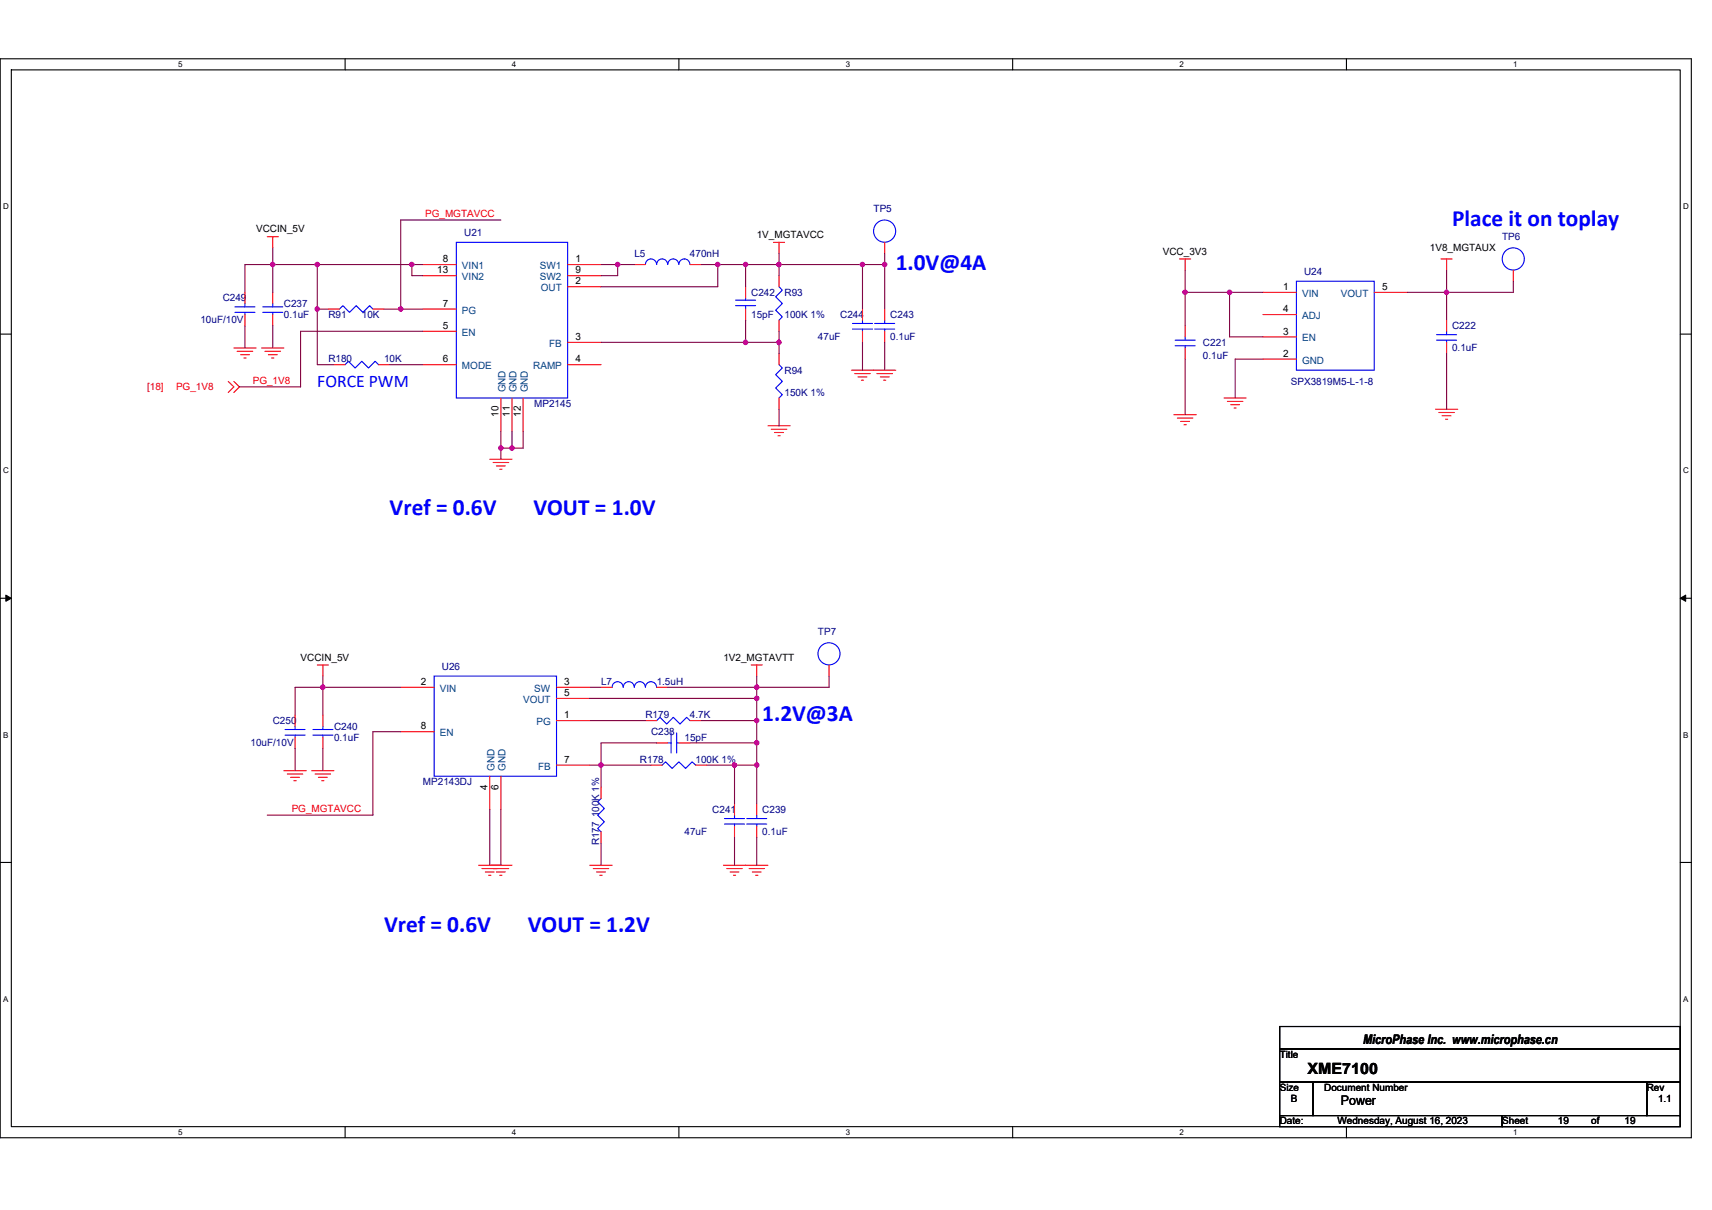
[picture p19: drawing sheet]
<svg xmlns="http://www.w3.org/2000/svg" width="297mm" height="210mm" viewBox="0 0 297 210" stroke-linecap="round" stroke-linejoin="round" font-family="sans-serif">
<defs><g id="words">
<g font-size="4" fill="#00f">
<text x="251.9" y="39.1">Place it on toplay</text>
<text x="155.4" y="46.9">1.0V@4A</text>
<text x="67.6" y="89.3">Vref = 0.6V</text>
<text x="92.6" y="89.3">VOUT = 1.0V</text>
<text x="132.3" y="125.1">1.2V@3A</text>
<text x="66.6" y="161.7">Vref = 0.6V</text>
<text x="91.6" y="161.7">VOUT = 1.2V</text>
</g>
<text font-size="3.1" fill="#00f" x="55.1" y="67.2">FORCE PWM</text>
<text font-size="2.7" x="226.9" y="186.4">XME7100</text>
<g font-size="2.3">
<text x="236.5" y="181.1">MicroPhase Inc. www.microphase.cn</text>
<text x="232.6" y="191.8">Power</text>
</g>
<g font-size="1.7">
<text x="44.4" y="40.3">VCCIN_5V</text>
<text x="131.3" y="41.3">1V_MGTAVCC</text>
<text x="75.9" y="47.4">13</text>
<text x="76.9" y="45.5">8</text>
<text x="99.8" y="45.5">1</text>
<text x="99.8" y="47.4">9</text>
<text x="201.8" y="44.2">VCC_3V3</text>
<text x="248.1" y="43.6">1V8_MGTAUX</text>
<text x="76.9" y="53.2">7</text>
<text x="99.8" y="49.4">2</text>
<text x="222.6" y="50.3">1</text>
<text x="239.8" y="50.3">5</text>
<text x="76.9" y="57.1">5</text>
<text x="99.8" y="59">3</text>
<text x="222.6" y="54.2">4</text>
<text x="222.6" y="58.1">3</text>
<text x="76.9" y="62.9">6</text>
<text x="99.8" y="62.9">4</text>
<text x="222.6" y="61.9">2</text>
<text x="86.5" y="72.3" transform="rotate(-90 86.5 72.3)">10</text>
<text x="88.4" y="72.3" transform="rotate(-90 88.4 72.3)">11</text>
<text x="90.4" y="72.3" transform="rotate(-90 90.4 72.3)">12</text>
<text x="52.2" y="114.6">VCCIN_5V</text>
<text x="73" y="118.9">2</text>
<text x="97.9" y="118.9">3</text>
<text x="125.5" y="114.6">1V2_MGTAVTT</text>
<text x="97.9" y="120.8">5</text>
<text x="97.9" y="124.7">1</text>
<text x="73" y="126.6">8</text>
<text x="84.6" y="137" transform="rotate(-90 84.6 137)">4</text>
<text x="86.5" y="137" transform="rotate(-90 86.5 137)">6</text>
<text x="97.9" y="132.4">7</text>
<text x="222" y="183.6">Title</text>
<text x="222" y="189.3">Size</text>
<text x="224" y="191.3">B</text>
<text x="229.8" y="189.3">Document Number</text>
<text x="285.7" y="189.3">Rev</text>
<text x="287.7" y="191.3">1.1</text>
<text x="222" y="195.1">Date:</text>
<text x="232.1" y="195.1">Wednesday, August 16, 2023</text>
<text x="260.6" y="195.1">Sheet</text>
<text x="270.3" y="195.1">19</text>
<text x="276.1" y="195.1">of</text>
<text x="281.9" y="195.1">19</text>
</g>
<g font-size="1.7" fill="#f00">
<text x="73.8" y="37.7">PG_MGTAVCC</text>
<text x="25.5" y="67.7">[18]</text>
<text x="30.5" y="67.7">PG_1V8</text>
<text x="43.9" y="66.7">PG_1V8</text>
<text x="50.6" y="141">PG_MGTAVCC</text>
</g>
<g font-size="1.7" fill="#000080">
<text x="80.5" y="40.9">U21</text>
<text x="151.6" y="36.8">TP5</text>
<text x="260.6" y="41.7">TP6</text>
<text x="110.1" y="44.6">L5</text>
<text x="119.7" y="44.6">470nH</text>
<text x="226.3" y="47.6">U24</text>
<text x="38.6" y="52.3">C249</text>
<text x="49.3" y="53.3">C237</text>
<text x="130.3" y="51.3">C242</text>
<text x="136.1" y="51.3">R93</text>
<text x="34.8" y="56.1">10uF/10V</text>
<text x="49.3" y="55.2">0.1uF</text>
<text x="57" y="55.2">R91</text>
<text x="62.8" y="55.2">10K</text>
<text x="130.3" y="55.2">15pF</text>
<text x="136.1" y="55.2">100K 1%</text>
<text x="141.9" y="59">47uF</text>
<text x="145.8" y="55.2">C244</text>
<text x="154.5" y="55.2">C243</text>
<text x="154.5" y="59">0.1uF</text>
<text x="251.9" y="57.1">C222</text>
<text x="57" y="62.9">R180</text>
<text x="66.6" y="62.9">10K</text>
<text x="136.1" y="64.8">R94</text>
<text x="208.7" y="60">C221</text>
<text x="208.7" y="62.3">0.1uF</text>
<text x="251.9" y="61">0.1uF</text>
<text x="92.7" y="70.6">MP2145</text>
<text x="136.1" y="68.7">150K 1%</text>
<text x="224" y="66.8">SPX3819M5-L-1-8</text>
<text x="141.9" y="110.2">TP7</text>
<text x="76.7" y="116.2">U26</text>
<text x="104.3" y="118.9">L7</text>
<text x="113.9" y="118.9">1.5uH</text>
<text x="47.3" y="125.6">C250</text>
<text x="112" y="124.7">R179</text>
<text x="119.7" y="124.7">4.7K</text>
<text x="43.5" y="129.5">10uF/10V</text>
<text x="58" y="126.6">C240</text>
<text x="58" y="128.5">0.1uF</text>
<text x="113" y="127.6">C238</text>
<text x="118.8" y="128.5">15pF</text>
<text x="73.4" y="136.2">MP2143DJ</text>
<text x="111" y="132.4">R178</text>
<text x="120.7" y="132.4">100K 1%</text>
<text x="123.6" y="141.1">C241</text>
<text x="132.3" y="141.1">C239</text>
<text x="103.9" y="146.7" transform="rotate(-90 103.9 146.7)">R177 100K 1%</text>
<text x="118.8" y="144.9">47uF</text>
<text x="132.3" y="144.9">0.1uF</text>
</g>
<g font-size="1.7" fill="#004080">
<text x="80.2" y="46.7">VIN1</text>
<text x="93.7" y="46.7">SW1</text>
<text x="80.2" y="48.6">VIN2</text>
<text x="93.7" y="48.6">SW2</text>
<text x="93.8" y="50.5">OUT</text>
<text x="225.9" y="51.5">VIN</text>
<text x="232.6" y="51.5">VOUT</text>
<text x="80.2" y="58.3">EN</text>
<text x="80.2" y="54.4">PG</text>
<text x="225.9" y="55.4">ADJ</text>
<text x="225.9" y="59.2">EN</text>
<text x="80.2" y="64.1">MODE</text>
<text x="92.5" y="64.1">RAMP</text>
<text x="95.3" y="60.2">FB</text>
<text x="225.9" y="63.1">GND</text>
<text x="87.7" y="68.1" transform="rotate(-90 87.7 68.1)">GND</text>
<text x="89.6" y="68.1" transform="rotate(-90 89.6 68.1)">GND</text>
<text x="91.6" y="68.1" transform="rotate(-90 91.6 68.1)">GND</text>
<text x="76.3" y="120.1">VIN</text>
<text x="90.8" y="122">VOUT</text>
<text x="92.7" y="120.1">SW</text>
<text x="93.1" y="125.8">PG</text>
<text x="76.3" y="127.8">EN</text>
<text x="85.8" y="133.7" transform="rotate(-90 85.8 133.7)">GND</text>
<text x="87.7" y="133.7" transform="rotate(-90 87.7 133.7)">GND</text>
<text x="93.4" y="133.6">FB</text>
</g>
<g font-size="1.4">
<text x="30.9" y="11.7">5</text>
<text x="88.8" y="11.7">4</text>
<text x="146.7" y="11.7">3</text>
<text x="204.7" y="11.7">2</text>
<text x="262.6" y="11.7">1</text>
<text x=".5" y="36.3">D</text>
<text x="292" y="36.3">D</text>
<text x=".5" y="82.1">C</text>
<text x="292" y="82.1">C</text>
<text x=".5" y="128">B</text>
<text x="292" y="128">B</text>
<text x=".5" y="173.8">A</text>
<text x="292" y="173.8">A</text>
<text x="30.9" y="197">5</text>
<text x="88.8" y="197">4</text>
<text x="146.7" y="197">3</text>
<text x="204.7" y="197">2</text>
<text x="262.6" y="197">1</text>
</g>
</g></defs>
<path d="M0 10.2h293.5v187.2h-293.5zM2 12.1h289.5v183.4h-289.5z" fill="none" stroke="#000" stroke-width=".19"/>
<g fill="#fff">
<path d="M30.9 10.4h.8v1.6h-.8z"/>
<path d="M30.9 195.7h.8v1.6h-.8z"/>
</g>
<path d="M59.9 10.2v1.9M59.9 195.5v1.9" fill="none" stroke="#000" stroke-width=".19"/>
<g fill="#fff">
<path d="M88.8 10.4h.8v1.6h-.8z"/>
<path d="M88.8 195.7h.8v1.6h-.8z"/>
</g>
<path d="M117.8 10.2v1.9M117.8 195.5v1.9" fill="none" stroke="#000" stroke-width=".19"/>
<g fill="#fff">
<path d="M146.7 10.4h.8v1.6h-.8z"/>
<path d="M146.7 195.7h.8v1.6h-.8z"/>
</g>
<path d="M175.7 10.2v1.9M175.7 195.5v1.9" fill="none" stroke="#000" stroke-width=".19"/>
<g fill="#fff">
<path d="M204.7 10.4h.7v1.6h-.7z"/>
<path d="M204.7 195.7h.7v1.6h-.7z"/>
</g>
<path d="M233.6 10.2v1.9M233.6 195.5v1.9" fill="none" stroke="#000" stroke-width=".19"/>
<g fill="#fff">
<path d="M262.6 10.4h.7v1.6h-.7z"/>
<path d="M262.6 195.7h.7v1.6h-.7z"/>
<path d="M.5 35.1h1v1.5h-1z"/>
<path d="M292 35.1h1v1.5h-1z"/>
<path d="M.5 80.9h1v1.5h-1z"/>
<path d="M292 80.9h1v1.5h-1z"/>
</g>
<path d="M0 58h2M291.5 58h2" fill="none" stroke="#000" stroke-width=".19"/>
<g fill="#fff">
<path d="M.5 126.7h.9v1.6h-.9z"/>
<path d="M292 126.7h.9v1.6h-.9z"/>
</g>
<path d="M0 103.8h2M291.5 103.8h2" fill="none" stroke="#000" stroke-width=".19"/>
<path d="M1 103.3l1 .5-1 .6zM291.5 103.8l1-.5v1.1z" fill="#000" stroke="#000" stroke-width=".17"/>
<g fill="#fff">
<path d="M.5 172.6h.9v1.5h-.9z"/>
<path d="M292 172.6h.9v1.5h-.9z"/>
</g>
<path d="M0 149.7h2M291.5 149.7h2M222 178.1h69.5v3.9h-69.5zM222 182h69.5v5.8h-69.5zM222 187.8h5.8v5.8h-5.8zM222 193.6h38.6v1.9h-38.6zM227.8 187.8h57.9v5.8h-57.9zM260.6 193.6h30.9v1.9h-30.9zM285.7 187.8h5.8v5.8h-5.8z" fill="none" stroke="#000" stroke-width=".19"/>
<g fill="none" stroke="#f00" stroke-width=".19">
<path d="M42.5 54.6v1.9M42.5 50.7v2M46.4 41.1h1.9M47.3 41.1v1.9M47.3 54.6v1.9M47.3 50.7v2M57 53.6h1.9M64.7 53.6h1.9M73.4 57.5h5.8M73.4 53.6h5.8M73.4 45.9h5.8M73.4 47.8h5.8"/>
<path d="M98.5 45.9h5.8M98.5 49.8h5.8M98.5 59.4h5.8M98.5 47.8h5.8M110.1 45.9h1.9M119.7 45.9h1.9M129.4 49.8v1.9M129.4 53.6v2M134.2 42.1h1.9M135.2 42.1v1.9M135.2 47.8v2M135.2 55.6v1.9"/>
<path d="M149.6 57.5v1.9M149.6 53.6v2M153.5 57.5v1.9M153.5 53.6v2M153.5 42.1v1.9M204.7 44.9h1.9M205.6 44.9v2M205.6 56.5v2M219.1 50.7h5.8M219.1 54.6h5.8M219.1 58.5h5.8M238.4 50.7h5.8"/>
<path d="M250 44.9h1.9M251 44.9v2M251 59.4v2M251 55.6v1.9M262.6 46.9v1.9M39.6 66.2l1 .9-1 1M40.6 60.4h3.8M40.6 66.2l.9 .9-.9 1M41.1 61h2.8M41.7 61.6h1.6M42.3 62.1h.4M45.4 60.4h3.9"/>
<path d="M46 61h2.7M46.6 61.6h1.5M47.1 62.1h.4M58 63.3h1.9M65.7 63.3h1.9M73.4 63.3h5.8M85 79.7h3.8M86.9 69.1v5.8M88.8 69.1v5.8M90.8 69.1v5.8M98.5 63.3h5.8M133.2 73.9h3.9"/>
<path d="M133.8 74.5h2.7M134.4 75.1h1.5M135 75.6h.4M135.2 61.4v1.9M135.2 69.1v1.9M147.7 64.2h7.7M148.3 64.8h2.7M148.9 65.4h1.5M149.5 66h.3M152.1 64.8h2.8M152.7 65.4h1.6M153.3 66h.4"/>
<path d="M203.7 72h3.9M204.3 72.6h2.7M204.8 73.1h1.6M205.4 73.7h.4M205.6 60.4v1.9M212.4 69.1h3.8M213 69.7h2.7M213.5 70.2h1.6M214.1 70.8h.4M219.1 62.3h5.8M249.1 71h3.8M249.6 71.6h2.7"/>
<path d="M250.2 72.2h1.6M250.8 72.7h.4M85.6 80.3h2.7M86.1 80.9h1.6M86.7 81.4h.4M55.1 115.4h1.9M56 115.4v1.9M69.5 119.3h5.8M96.6 119.3h5.7M104.3 119.3h1.9M113.9 119.3h2M130.3 115.4h2"/>
<path d="M131.3 115.4v1.9M143.8 115.4v1.9M49.3 133.8h3.8M49.8 134.3h2.7M50.4 134.9h1.6M51 135.5h.4M51.2 128v1.9M51.2 124.1v1.9M54.1 133.8h3.9M54.7 134.3h2.7M55.2 134.9h1.6M55.8 135.5h.4"/>
<path d="M56 128v1.9M56 124.1v1.9M69.5 127h5.8M85 134.7v5.8M86.9 134.7v5.8M96.6 125.1h5.7M96.6 121.2h5.7M96.6 132.8h5.7M104.3 136.6v2M112 125.1h1.9M113 132.8h1.9M113.9 128.9h2"/>
<path d="M117.8 128.9h1.9M119.7 125.1h1.9M120.7 132.8h1.9M127.4 139.5v2M131.3 139.5v2M83 150.2h3.9M83.6 150.7h2.7M84.2 151.3h1.5M84.8 151.9h.4M85 150.2h3.8M85.6 150.7h2.7M86.1 151.3h1.6"/>
<path d="M86.7 151.9h.4M102.3 150.2h3.9M102.9 150.7h2.7M103.5 151.3h1.5M104.1 151.9h.4M104.3 144.4v1.9M125.5 150.2h7.7M126.1 150.7h2.7M126.7 151.3h1.5M127.3 151.9h.3M127.4 143.4v1.9M130 150.7h2.6"/>
<path d="M130.5 151.3h1.6M131.1 151.9h.4M131.3 143.4v1.9"/>
</g>
<g fill="none" stroke="#00f" stroke-width=".19">
<path d="M40.8 53.3h3.4M40.8 54.2h3.4M42.5 54.2v.4M42.5 52.7v.6M45.6 53.3h3.5M45.6 54.2h3.5M47.3 54.2v.4M47.3 52.7v.6M58.9 53.6l.6-.6 1.1 1.2 1.2-1.2 1.2 1.2 1.1-1.2 .6 .6M79.2 42.1h19.3v27h-19.3zM112 45.9a.96 .96 0 0 1 1-1 .96 .96 0 0 1 .9 1M117.8 45.9a.96 .96 0 0 0-1-1 .96 .96 0 0 0-1 1 .95 .95 0 0 0-.9-1 .95 .95 0 0 0-1 1"/>
<path d="M119.7 45.9a.95 .95 0 0 0-1-1 .95 .95 0 0 0-.9 1M127.6 53h3.5M127.6 52.1h3.5M129.4 51.7v.4M129.4 53v.6M135.2 49.8l.5 .6-1.1 1.1 1.1 1.2-1.1 1.1 1.1 1.2-.5 .6M147.9 56.1h3.5M147.9 57.1h3.5M149.6 57.1v.4M149.6 55.6v.5M151.8 56.1h3.4M151.8 57.1h3.4"/>
<path d="M153.5 57.1v.4M153.5 55.6v.5M203.9 59h3.5M205.6 58.5v.5M224.9 48.8h13.5v15.4h-13.5zM249.3 58.1h3.4M249.3 59h3.4M251 59v.4M251 57.5v.6M59.9 63.3l.5-.6 1.2 1.2 1.2-1.2 1.1 1.2 1.2-1.2 .6 .6M135.2 63.3l.5 .6-1.1 1.1 1.1 1.2-1.1 1.1 1.1 1.2-.5 .6M203.9 60h3.5"/>
<path d="M205.6 60v.4M75.3 117.3h21.3v17.4h-21.3zM106.2 119.3a.95 .95 0 0 1 1-1 .95 .95 0 0 1 .9 1 .96 .96 0 0 1 1-1 .96 .96 0 0 1 .9 1 .96 .96 0 0 1 1-1 .96 .96 0 0 1 1 1M112 119.3a.96 .96 0 0 1 1-1 .96 .96 0 0 1 .9 1M49.5 126.6h3.4M49.5 127.6h3.4M51.2 127.6v.4M51.2 126v.6M54.3 126.6h3.5M54.3 127.6h3.5M56 127.6v.4M56 126v.6"/>
<path d="M104.3 138.6l-.6 .5 1.2 1.2-1.2 1.2 1.2 1.1-1.2 1.2 .6 .6M113.9 125.1l.6-.6 1.2 1.1 1.1-1.1 1.2 1.1 1.1-1.1 .6 .6M114.9 132.8l.6-.6 1.1 1.2 1.2-1.2 1.2 1.2 1.1-1.2 .6 .6M115.9 128.9h.5M116.4 127.2v3.5M117.4 128.9h.4M117.4 127.2v3.5M125.7 142h3.5M125.7 143h3.5M127.4 143v.4M127.4 141.5v.5M129.6 142h3.4"/>
<path d="M129.6 143h3.4M131.3 143v.4M131.3 141.5v.5"/>
<circle cx="153.5" cy="40.1" r="1.92"/>
<circle cx="262.5" cy="44.9" r="1.92"/>
<circle cx="143.8" cy="113.5" r="1.92"/>
</g>
<g fill="none" stroke="#800040" stroke-width=".19">
<path d="M86.9 38.2h-17.4v15.4M42.5 56.5v3.9M47.3 45.9h7.8M47.3 43v2.9M47.3 45.9v4.8M47.3 56.5v3.9M47.3 45.9h-4.8v4.8M55.1 45.9h16.4M55.1 45.9v7.7M55.1 53.6v9.7h2.9M55.1 53.6h1.9M66.6 53.6h2.9"/>
<path d="M69.5 53.6h3.9M71.5 45.9v1.9h1.9M71.5 45.9h1.9M73.4 57.5h-21.2v9.6h-10.7M104.3 45.9h2.9M104.3 59.4h25.1M107.2 45.9v1.9h-2.9M107.2 45.9h2.9M121.6 45.9h2.9M124.5 45.9h4.9M124.5 45.9v3.9h-20.2M129.4 45.9v3.9"/>
<path d="M129.4 55.6v3.8M129.4 45.9h5.8M129.4 59.4h5.8M135.2 45.9v1.9M135.2 57.5v1.9M135.2 59.4v2M135.2 44v1.9M135.2 45.9h14.4M149.6 45.9v7.7M149.6 59.4v4.8M149.6 45.9h3.9M153.5 59.4v4.8"/>
<path d="M153.5 45.9v7.7M153.5 44v1.9M205.6 46.9v9.6M205.6 50.7h7.7M213.3 50.7v7.8h5.8M213.3 50.7h5.8M244.2 50.7h6.8M251 46.9v3.8M251 50.7v4.9M262.6 48.8v1.9h-11.6M67.6 63.3h5.8M86.9 77.8v1.9"/>
<path d="M86.9 77.8h1.9M86.9 74.9v2.9M88.8 74.9v2.9M90.8 74.9v2.9h-2M135.2 71v2.9M205.6 62.3v9.7M219.1 62.3h-4.8v6.8M251 61.4v9.6M56 117.3v6.8M69.5 119.3h-18.3v4.8M102.3 119.3h2M115.9 119.3h15.4"/>
<path d="M131.3 119.3v1.9M131.3 117.3v2M143.8 117.3v2h-12.5M51.2 129.9v3.9M56 129.9v3.9M69.5 127h-4.8v14.5h-18.3M102.3 121.2h29M102.3 125.1h9.7M102.3 132.8h2M104.3 132.8h8.7M104.3 132.8v3.8M113.9 128.9h-9.6v3.9"/>
<path d="M119.7 128.9h11.6M121.6 125.1h9.7M122.6 132.8h4.8M127.4 132.8v6.7M127.4 132.8h3.9M131.3 125.1v3.8M131.3 121.2v3.9M131.3 132.8v6.7M131.3 128.9v3.9M85 140.5v9.7M86.9 140.5v9.7M104.3 146.3v3.9"/>
<path d="M127.4 145.3v4.9M131.3 145.3v4.9"/>
</g>
<g fill="#f0f" stroke="#f0f" stroke-width=".19">
<circle cx="213.3" cy="50.7" r=".38"/>
<circle cx="205.6" cy="50.7" r=".38"/>
<circle cx="47.3" cy="45.9" r=".38"/>
<circle cx="124.5" cy="45.9" r=".38"/>
<circle cx="107.2" cy="45.9" r=".38"/>
<circle cx="86.9" cy="77.8" r=".38"/>
<circle cx="88.8" cy="77.8" r=".38"/>
<circle cx="135.1" cy="59.4" r=".38"/>
<circle cx="129.4" cy="45.9" r=".38"/>
<circle cx="71.4" cy="45.9" r=".38"/>
<circle cx="55" cy="45.9" r=".38"/>
<circle cx="69.5" cy="53.6" r=".38"/>
<circle cx="131.3" cy="125" r=".38"/>
<circle cx="56" cy="119.3" r=".38"/>
<circle cx="127.4" cy="132.8" r=".38"/>
<circle cx="104.3" cy="132.8" r=".38"/>
<circle cx="131.3" cy="132.8" r=".38"/>
<circle cx="131.3" cy="128.9" r=".38"/>
<circle cx="131.3" cy="119.3" r=".38"/>
<circle cx="131.3" cy="121.2" r=".38"/>
<circle cx="129.3" cy="59.4" r=".38"/>
<circle cx="135.2" cy="45.9" r=".38"/>
<circle cx="149.6" cy="45.9" r=".38"/>
<circle cx="153.5" cy="45.9" r=".38"/>
<circle cx="55" cy="53.6" r=".38"/>
<circle cx="251" cy="50.7" r=".38"/>
</g>
<use href="#words"/>
</svg>
